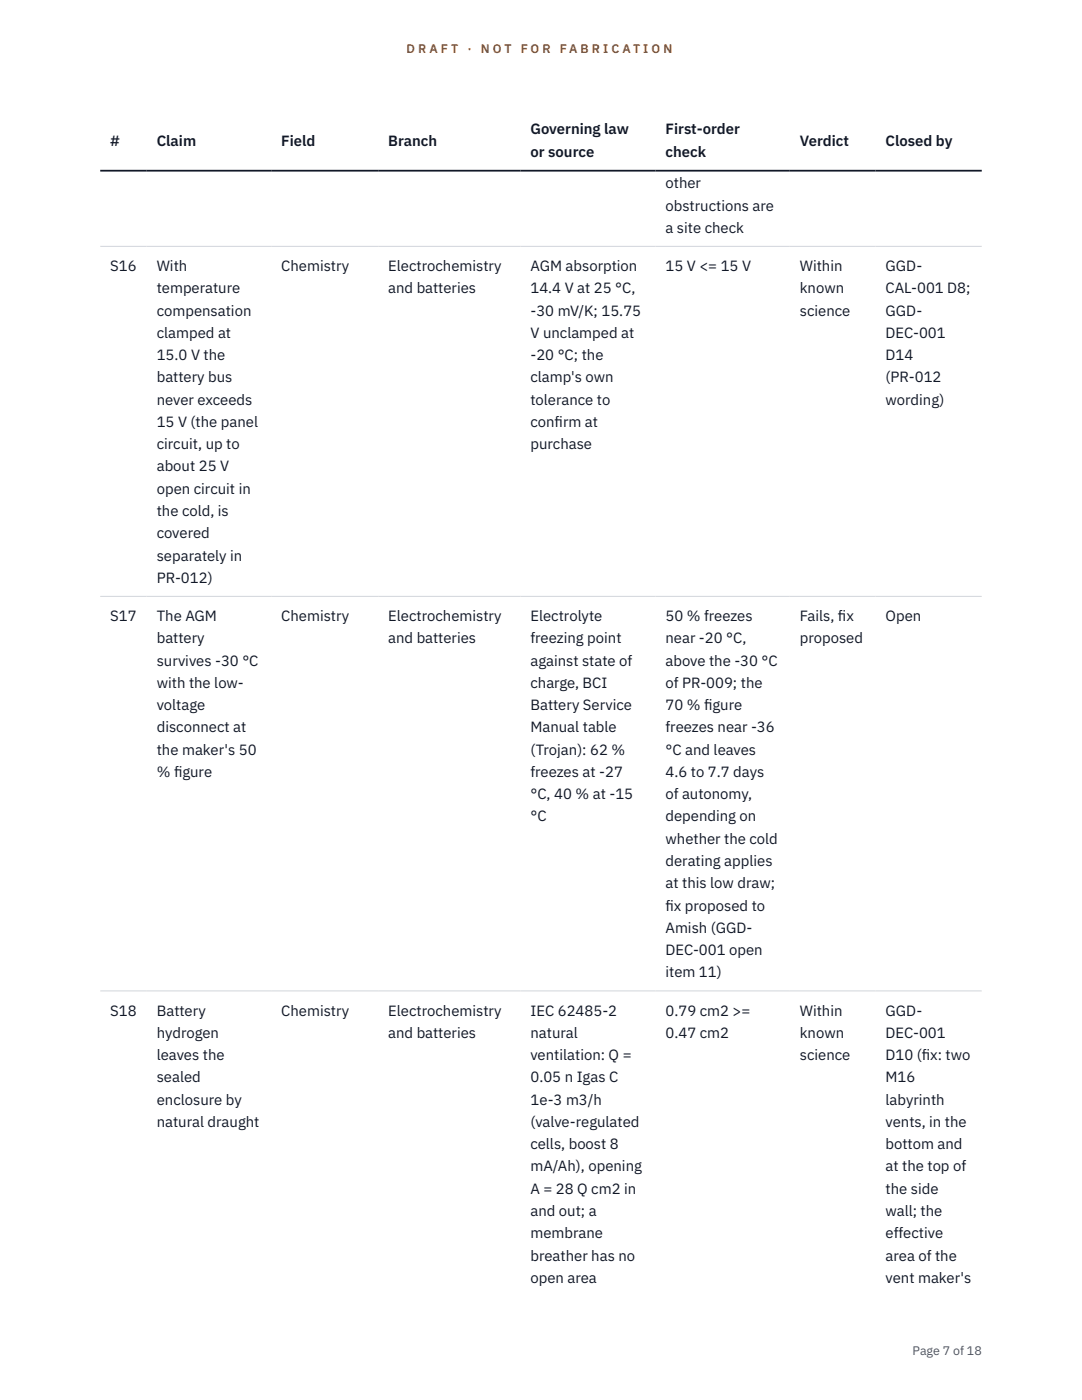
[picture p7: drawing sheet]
<svg xmlns="http://www.w3.org/2000/svg" width="216mm" height="279mm" viewBox="0 0 216 279" stroke-linecap="round" stroke-linejoin="round" font-family="sans-serif">
<defs><g id="words">
<g font-size="3" fill="#111827">
<text x="22" y="29.1">#</text>
<text x="31.3" y="29.1">Claim</text>
<text x="56.1" y="29.1">Field</text>
<text x="77.5" y="29.1">Branch</text>
<text x="105.8" y="26.8">Governing law</text>
<text x="132.8" y="26.8">First-order</text>
<text x="159.6" y="29.1">Verdict</text>
<text x="176.7" y="29.1">Closed by</text>
<text x="105.8" y="31.3">or source</text>
<text x="132.8" y="31.3">check</text>
<text x="132.8" y="37.6">other</text>
<text x="132.8" y="42">obstructions are</text>
<text x="132.8" y="46.5">a site check</text>
<text x="22" y="54.1">S16</text>
<text x="31.3" y="54.1">With</text>
<text x="31.3" y="58.5">temperature</text>
<text x="56.1" y="54.1">Chemistry</text>
<text x="77.5" y="54.1">Electrochemistry</text>
<text x="77.5" y="58.5">and batteries</text>
<text x="105.8" y="54.1">AGM absorption</text>
<text x="105.8" y="58.5">14.4 V at 25 °C,</text>
<text x="132.8" y="54.1">15 V &lt;= 15 V</text>
<text x="159.6" y="54.1">Within</text>
<text x="159.6" y="58.5">known</text>
<text x="176.7" y="54.1">GGD-</text>
<text x="176.7" y="58.5">CAL-001 D8;</text>
<text x="31.3" y="63">compensation</text>
<text x="105.8" y="63">-30 mV/K; 15.75</text>
<text x="159.6" y="63">science</text>
<text x="176.7" y="63">GGD-</text>
<text x="31.3" y="67.4">clamped at</text>
<text x="31.3" y="71.9">15.0 V the</text>
<text x="105.8" y="67.4">V unclamped at</text>
<text x="105.8" y="71.9">-20 °C; the</text>
<text x="176.7" y="67.4">DEC-001</text>
<text x="176.7" y="71.9">D14</text>
<text x="31.3" y="76.3">battery bus</text>
<text x="105.8" y="76.3">clamp's own</text>
<text x="176.7" y="76.3">(PR-012</text>
<text x="31.3" y="80.8">never exceeds</text>
<text x="105.8" y="80.8">tolerance to</text>
<text x="176.7" y="80.8">wording)</text>
<text x="31.3" y="85.2">15 V (the panel</text>
<text x="31.3" y="89.6">circuit, up to</text>
<text x="105.8" y="85.2">conf</text>
<text x="105.8" y="89.6">purchase</text>
<text x="110.7" y="85.2">irm at</text>
<text x="31.3" y="94.1">about 25 V</text>
<text x="31.3" y="98.5">open circuit in</text>
<text x="31.3" y="103">the cold, is</text>
<text x="31.3" y="107.4">covered</text>
<text x="31.3" y="111.9">separately in</text>
<text x="31.3" y="116.3">PR-012)</text>
<text x="22" y="123.9">S17</text>
<text x="31.3" y="123.9">The AGM</text>
<text x="56.1" y="123.9">Chemistry</text>
<text x="77.5" y="123.9">Electrochemistry</text>
<text x="105.8" y="123.9">Electrolyte</text>
<text x="132.8" y="123.9">50 % freezes</text>
<text x="159.6" y="123.9">Fails, f</text>
<text x="167.2" y="123.9">ix</text>
<text x="176.7" y="123.9">Open</text>
<text x="31.3" y="128.4">battery</text>
<text x="77.5" y="128.4">and batteries</text>
<text x="105.8" y="128.4">freezing point</text>
<text x="132.8" y="128.4">near -20 °C,</text>
<text x="159.6" y="128.4">proposed</text>
<text x="31.3" y="132.8">survives -30 °C</text>
<text x="31.3" y="137.3">with the low-</text>
<text x="105.8" y="132.8">against state of</text>
<text x="105.8" y="137.3">charge, BCI</text>
<text x="132.8" y="132.8">above the -30 °C</text>
<text x="132.8" y="137.3">of PR-009; the</text>
<text x="31.3" y="141.7">voltage</text>
<text x="105.8" y="141.7">Battery Service</text>
<text x="132.8" y="141.7">70 % f</text>
<text x="140.5" y="141.7">igure</text>
<text x="31.3" y="146.2">disconnect at</text>
<text x="105.8" y="146.2">Manual table</text>
<text x="132.8" y="146.2">freezes near -36</text>
<text x="31.3" y="150.6">the maker's 50</text>
<text x="31.3" y="155.1">% f</text>
<text x="34.7" y="155.1">igure</text>
<text x="105.8" y="150.6">(Trojan): 62 %</text>
<text x="105.8" y="155.1">freezes at -27</text>
<text x="132.8" y="150.6">°C and leaves</text>
<text x="132.8" y="155.1">4.6 to 7.7 days</text>
<text x="105.8" y="159.5">°C, 40 % at -15</text>
<text x="132.8" y="159.5">of autonomy,</text>
<text x="105.8" y="163.9">°C</text>
<text x="132.8" y="163.9">depending on</text>
<text x="132.8" y="168.4">whether the cold</text>
<text x="132.8" y="172.8">derating applies</text>
<text x="132.8" y="177.3">at this low draw;</text>
<text x="132.8" y="181.7">f</text>
<text x="132.8" y="181.7">ix proposed to</text>
<text x="132.8" y="186.2">Amish (GGD-</text>
<text x="132.8" y="190.6">DEC-001 open</text>
<text x="132.8" y="195.1">item 11)</text>
<text x="22" y="202.7">S18</text>
<text x="31.3" y="202.7">Battery</text>
<text x="56.1" y="202.7">Chemistry</text>
<text x="77.5" y="202.7">Electrochemistry</text>
<text x="105.8" y="202.7">IEC 62485-2</text>
<text x="132.8" y="202.7">0.79 cm2 &gt;=</text>
<text x="159.6" y="202.7">Within</text>
<text x="176.7" y="202.7">GGD-</text>
<text x="31.3" y="207.1">hydrogen</text>
<text x="77.5" y="207.1">and batteries</text>
<text x="105.8" y="207.1">natural</text>
<text x="132.8" y="207.1">0.47 cm2</text>
<text x="159.6" y="207.1">known</text>
<text x="176.7" y="207.1">DEC-001</text>
<text x="31.3" y="211.6">leaves the</text>
<text x="105.8" y="211.6">ventilation: Q =</text>
<text x="159.6" y="211.6">science</text>
<text x="176.7" y="211.6">D10 (f</text>
<text x="183.9" y="211.6">ix: two</text>
<text x="31.3" y="216">sealed</text>
<text x="31.3" y="220.5">enclosure by</text>
<text x="105.8" y="216">0.05 n Igas C</text>
<text x="105.8" y="220.5">1e-3 m3/h</text>
<text x="176.7" y="216">M16</text>
<text x="176.7" y="220.5">labyrinth</text>
<text x="31.3" y="224.9">natural draught</text>
<text x="105.8" y="224.9">(valve-regulated</text>
<text x="176.7" y="224.9">vents, in the</text>
<text x="105.8" y="229.4">cells, boost 8</text>
<text x="105.8" y="233.8">mA/Ah), opening</text>
<text x="176.7" y="229.4">bottom and</text>
<text x="176.7" y="233.8">at the top of</text>
<text x="105.8" y="238.2">A = 28 Q cm2 in</text>
<text x="176.7" y="238.2">the side</text>
<text x="105.8" y="242.7">and out; a</text>
<text x="176.7" y="242.7">wall; the</text>
<text x="105.8" y="247.1">membrane</text>
<text x="105.8" y="251.6">breather has no</text>
<text x="176.7" y="247.1">effective</text>
<text x="176.7" y="251.6">area of the</text>
<text x="105.8" y="256">open area</text>
<text x="176.7" y="256">vent maker's</text>
</g>
<g font-size="2.5" fill="#b45309">
<text x="81.1" y="10.5">D R A F T</text>
<text x="93.3" y="10.5">·</text>
<text x="95.9" y="10.5">N O T</text>
<text x="103.9" y="10.5">F O R</text>
<text x="111.7" y="10.5">F A B R I C A T I O N</text>
</g>
<text font-size="2.5" fill="#4b5563" x="182.1" y="270.3">Page 7 of 18</text>
</g></defs>
<path d="M20 49.2h175.9M20 119h175.9M20 197.8h175.9" fill="none" stroke="#d1d5db" stroke-width=".2"/>
<path d="M20 34.1h175.9" fill="none" stroke="#111827" stroke-width=".35"/>
<use href="#words"/>
</svg>
